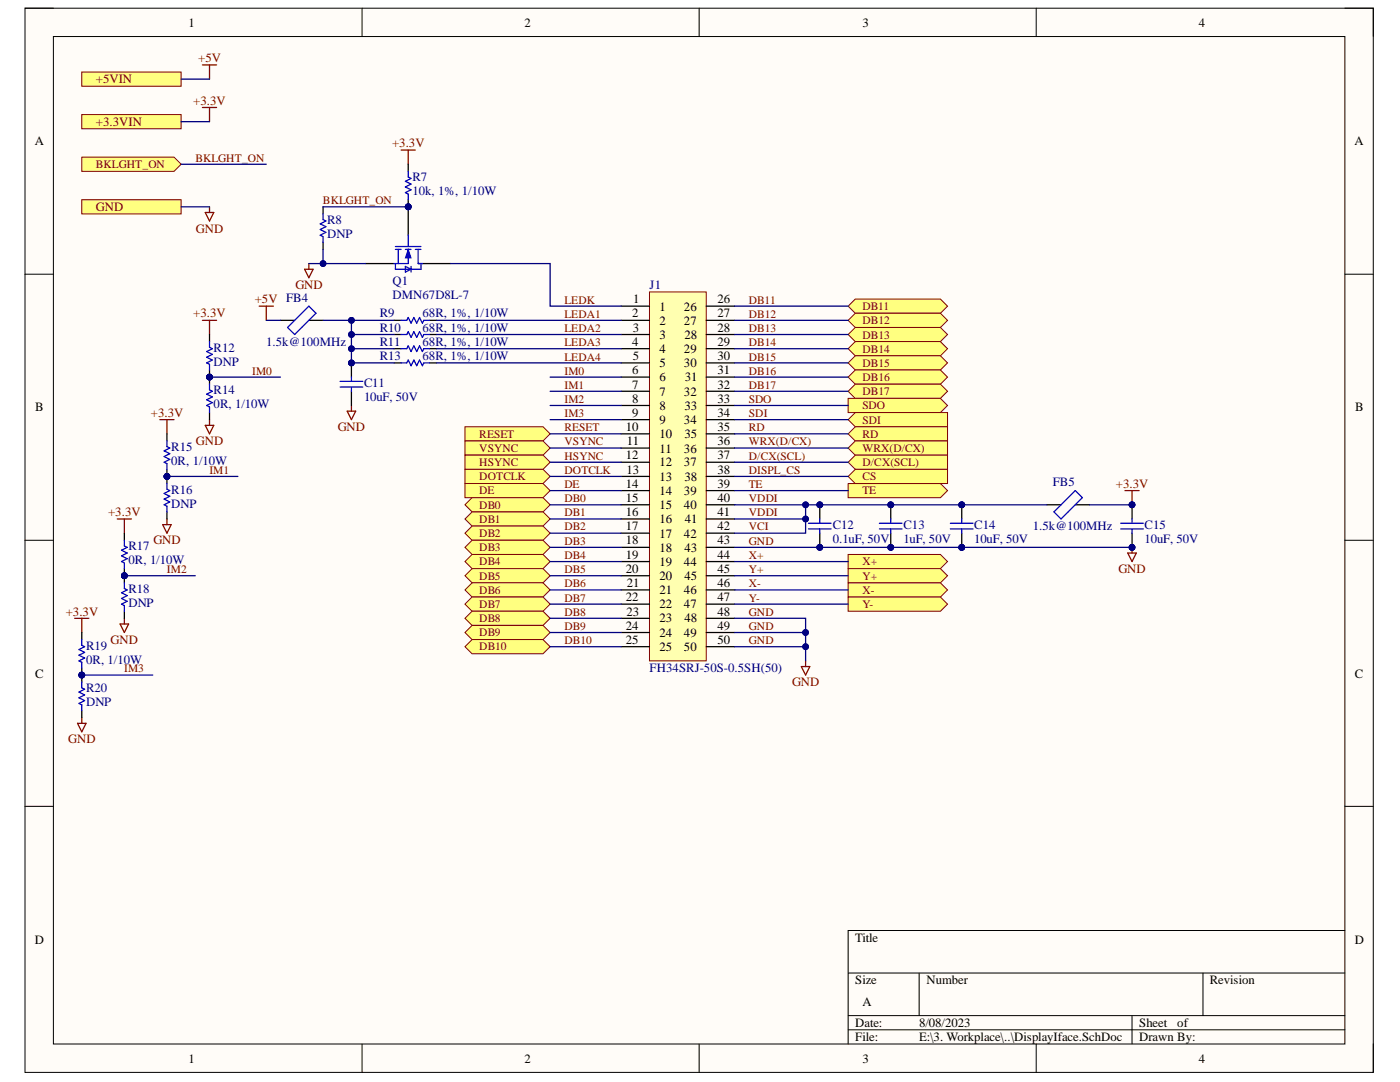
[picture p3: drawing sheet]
<svg xmlns="http://www.w3.org/2000/svg" width="279mm" height="216mm" viewBox="0 0 279 216" stroke-linecap="round" stroke-linejoin="round" font-family="sans-serif">
<defs><g id="words">
<g font-size="2.5">
<text x="37.6" y="5.3">1</text>
<text x="104.7" y="5.3">2</text>
<text x="172.1" y="5.3">3</text>
<text x="239.3" y="5.3">4</text>
<text x="6.9" y="29">A</text>
<text x="270.3" y="29">A</text>
<text x="126.2" y="63.3">2</text>
<text x="126.4" y="60.5">1</text>
<text x="131.6" y="62">1</text>
<text x="131.6" y="64.8">2</text>
<text x="136.5" y="62">26</text>
<text x="136.5" y="64.8">27</text>
<text x="143.2" y="60.5">26</text>
<text x="143.2" y="63.3">27</text>
<text x="126.2" y="69">4</text>
<text x="126.3" y="66.2">3</text>
<text x="126.3" y="71.9">5</text>
<text x="131.6" y="67.6">3</text>
<text x="131.6" y="70.4">4</text>
<text x="136.5" y="70.4">29</text>
<text x="136.6" y="67.6">28</text>
<text x="143.2" y="66.2">28</text>
<text x="143.2" y="69">29</text>
<text x="143.2" y="71.9">30</text>
<text x="126.2" y="74.7">6</text>
<text x="126.2" y="77.5">7</text>
<text x="131.6" y="73.3">5</text>
<text x="131.6" y="76.1">6</text>
<text x="136.5" y="73.3">30</text>
<text x="136.7" y="76.1">31</text>
<text x="143.2" y="74.7">31</text>
<text x="143.2" y="77.5">32</text>
<text x="7" y="82.1">B</text>
<text x="126.2" y="80.3">8</text>
<text x="126.2" y="83.2">9</text>
<text x="131.6" y="79">7</text>
<text x="131.6" y="81.8">8</text>
<text x="136.5" y="79">32</text>
<text x="136.6" y="81.8">33</text>
<text x="143.2" y="80.3">33</text>
<text x="143.2" y="83.2">34</text>
<text x="270.5" y="82.1">B</text>
<text x="124.9" y="86">10</text>
<text x="125.1" y="88.9">11</text>
<text x="131.6" y="84.6">9</text>
<text x="131.6" y="87.4">10</text>
<text x="136.5" y="84.6">34</text>
<text x="136.6" y="87.4">35</text>
<text x="143.2" y="86">35</text>
<text x="143.2" y="88.9">36</text>
<text x="124.9" y="91.6">12</text>
<text x="125" y="94.5">13</text>
<text x="131.6" y="90.3">11</text>
<text x="131.6" y="93.1">12</text>
<text x="131.6" y="96">13</text>
<text x="136.5" y="90.3">36</text>
<text x="136.5" y="93.1">37</text>
<text x="136.6" y="96">38</text>
<text x="143.2" y="91.6">37</text>
<text x="143.2" y="94.5">38</text>
<text x="124.9" y="97.3">14</text>
<text x="124.9" y="100.2">15</text>
<text x="131.6" y="98.7">14</text>
<text x="131.6" y="101.6">15</text>
<text x="136.5" y="98.7">39</text>
<text x="136.5" y="101.6">40</text>
<text x="143.2" y="97.3">39</text>
<text x="143.2" y="100.2">40</text>
<text x="124.9" y="103">16</text>
<text x="124.9" y="105.8">17</text>
<text x="131.6" y="104.4">16</text>
<text x="131.6" y="107.3">17</text>
<text x="136.5" y="107.3">42</text>
<text x="136.7" y="104.4">41</text>
<text x="143.2" y="103">41</text>
<text x="143.2" y="105.8">42</text>
<text x="124.9" y="108.6">18</text>
<text x="124.9" y="111.5">19</text>
<text x="131.6" y="110.1">18</text>
<text x="131.6" y="112.9">19</text>
<text x="136.5" y="112.9">44</text>
<text x="136.6" y="110.1">43</text>
<text x="143.2" y="108.6">43</text>
<text x="143.2" y="111.5">44</text>
<text x="124.9" y="114.3">20</text>
<text x="124.9" y="120">22</text>
<text x="125.1" y="117.2">21</text>
<text x="131.6" y="115.7">20</text>
<text x="131.6" y="118.5">21</text>
<text x="136.5" y="118.5">46</text>
<text x="136.6" y="115.7">45</text>
<text x="143.2" y="114.3">45</text>
<text x="143.2" y="117.2">46</text>
<text x="143.2" y="120">47</text>
<text x="124.9" y="125.6">24</text>
<text x="125" y="122.8">23</text>
<text x="131.6" y="121.4">22</text>
<text x="131.6" y="124.2">23</text>
<text x="136.5" y="121.4">47</text>
<text x="136.6" y="124.2">48</text>
<text x="143.2" y="122.8">48</text>
<text x="143.2" y="125.6">49</text>
<text x="124.9" y="128.5">25</text>
<text x="131.6" y="127.1">24</text>
<text x="131.6" y="129.9">25</text>
<text x="136.5" y="127.1">49</text>
<text x="136.5" y="129.9">50</text>
<text x="143.2" y="128.5">50</text>
<text x="7" y="135.2">C</text>
<text x="270.4" y="135.2">C</text>
<text x="6.9" y="188.3">D</text>
<text x="170.7" y="187.9">Title</text>
<text x="270.4" y="188.3">D</text>
<text x="170.7" y="196.4">Size</text>
<text x="184.9" y="196.4">Number</text>
<text x="241.5" y="196.4">Revision</text>
<text x="172.1" y="200.7">A</text>
<text x="170.7" y="204.9">Date:</text>
<text x="170.7" y="207.7">File:</text>
<text x="183.4" y="204.9">8/08/2023</text>
<text x="183.4" y="207.7">E:\3. Workplace\..\DisplayIface.SchDoc</text>
<text x="227.3" y="204.9">Sheet</text>
<text x="227.3" y="207.7">Drawn By:</text>
<text x="235" y="204.9">of</text>
<text x="37.6" y="212">1</text>
<text x="104.7" y="212">2</text>
<text x="172.1" y="212">3</text>
<text x="239.3" y="212">4</text>
</g>
<g font-size="2.5" fill="#800000">
<text x="19.1" y="16.7">+5VIN</text>
<text x="39.6" y="12.4">+5V</text>
<text x="38.6" y="20.9">+3.3V</text>
<text x="19.1" y="25.1">+3.3VIN</text>
<text x="78.2" y="29.4">+3.3V</text>
<text x="19.1" y="42.1">GND</text>
<text x="39.1" y="46.4">GND</text>
<text x="58.9" y="57.7">GND</text>
<text x="38.6" y="63.3">+3.3V</text>
<text x="50.8" y="60.5">+5V FB4</text>
<text x="30.1" y="83.2">+3.3V</text>
<text x="39.1" y="88.9">GND</text>
<text x="67.4" y="86">GND</text>
<text x="222.7" y="97.3">+3.3V</text>
<text x="21.6" y="103">+3.3V</text>
<text x="30.6" y="108.6">GND</text>
<text x="223.2" y="114.3">GND</text>
<text x="13.1" y="122.8">+3.3V</text>
<text x="22.1" y="128.5">GND</text>
<text x="158.1" y="137">GND</text>
<text x="13.6" y="148.3">GND</text>
</g>
<g font-size="2.5" fill="#000080">
<text x="82.3" y="36.2">R7</text>
<text x="82.3" y="39">10k, 1%, 1/10W</text>
<text x="65.3" y="44.6">R8</text>
<text x="65.3" y="47.5">DNP</text>
<text x="78.3" y="56.8">Q1</text>
<text x="78.3" y="59.7">DMN67D8L-7</text>
<text x="129.7" y="57.7">J1</text>
<text x="75.8" y="63.3">R9</text>
<text x="84.3" y="63.3">68R, 1%, 1/10W</text>
<text x="42.6" y="70.2">R12</text>
<text x="53.1" y="69">1.5k@100MHz</text>
<text x="75.8" y="66.2">R10</text>
<text x="75.8" y="69">R11</text>
<text x="75.8" y="71.9">R13</text>
<text x="84.3" y="66.2">68R, 1%, 1/10W</text>
<text x="84.3" y="69">68R, 1%, 1/10W</text>
<text x="84.3" y="71.9">68R, 1%, 1/10W</text>
<text x="42.6" y="73">DNP</text>
<text x="72.7" y="77.3">C11</text>
<text x="42.6" y="78.6">R14</text>
<text x="42.6" y="81.5">0R, 1/10W</text>
<text x="72.7" y="80.1">10uF, 50V</text>
<text x="34.2" y="90">R15</text>
<text x="34.2" y="92.8">0R, 1/10W</text>
<text x="34.2" y="98.5">R16</text>
<text x="34.2" y="101.3">DNP</text>
<text x="210.1" y="97.1">FB5</text>
<text x="166.2" y="105.5">C12</text>
<text x="180.3" y="105.5">C13</text>
<text x="194.4" y="105.5">C14</text>
<text x="206.1" y="105.8">1.5k@100MHz</text>
<text x="228.4" y="105.5">C15</text>
<text x="25.6" y="109.8">R17</text>
<text x="25.6" y="112.6">0R, 1/10W</text>
<text x="166.2" y="108.4">0.1uF, 50V</text>
<text x="180.3" y="108.4">1uF, 50V</text>
<text x="194.4" y="108.4">10uF, 50V</text>
<text x="228.4" y="108.4">10uF, 50V</text>
<text x="25.6" y="118.3">R18</text>
<text x="25.6" y="121.2">DNP</text>
<text x="17.2" y="129.6">R19</text>
<text x="17.2" y="132.5">0R, 1/10W</text>
<text x="129.7" y="134.2">FH34SRJ-50S-0.5SH(50)</text>
<text x="17.2" y="138.1">R20</text>
<text x="17.2" y="140.9">DNP</text>
</g>
<g font-size="2.3" fill="#800000">
<text x="19.1" y="33.6">BKLGHT_ON</text>
<text x="39" y="32.3">BKLGHT_ON</text>
<text x="64.4" y="40.7">BKLGHT_ON</text>
<text x="112.7" y="60.6">LEDK</text>
<text x="112.7" y="63.4">LEDA1</text>
<text x="149.4" y="60.6">DB11</text>
<text x="149.4" y="63.4">DB12</text>
<text x="172.1" y="61.9">DB11</text>
<text x="172.1" y="64.7">DB12</text>
<text x="112.7" y="66.3">LEDA2</text>
<text x="112.7" y="69.1">LEDA3</text>
<text x="112.7" y="71.9">LEDA4</text>
<text x="149.4" y="66.3">DB13</text>
<text x="149.4" y="69.1">DB14</text>
<text x="149.4" y="71.9">DB15</text>
<text x="172.1" y="67.6">DB13</text>
<text x="172.1" y="70.3">DB14</text>
<text x="50.3" y="74.7">IM0</text>
<text x="112.7" y="74.7">IM0</text>
<text x="112.7" y="77.6">IM1</text>
<text x="149.4" y="74.7">DB16</text>
<text x="149.4" y="77.6">DB17</text>
<text x="172.1" y="73.2">DB15</text>
<text x="172.1" y="76">DB16</text>
<text x="112.7" y="80.4">IM2</text>
<text x="112.7" y="83.3">IM3</text>
<text x="149.4" y="80.4">SDO</text>
<text x="149.4" y="83.3">SDI</text>
<text x="172.1" y="78.9">DB17</text>
<text x="172.1" y="81.7">SDO</text>
<text x="95.7" y="87.3">RESET</text>
<text x="112.7" y="86.1">RESET</text>
<text x="112.7" y="88.9">VSYNC</text>
<text x="149.4" y="86.1">RD</text>
<text x="149.4" y="88.9">WRX(D/CX)</text>
<text x="172.1" y="84.5">SDI</text>
<text x="172.1" y="87.3">RD</text>
<text x="41.8" y="94.5">IM1</text>
<text x="95.7" y="90.2">VSYNC</text>
<text x="95.7" y="93">HSYNC</text>
<text x="95.7" y="95.9">DOTCLK</text>
<text x="112.7" y="91.7">HSYNC</text>
<text x="112.7" y="94.5">DOTCLK</text>
<text x="149.4" y="91.7">D/CX(SCL)</text>
<text x="149.4" y="94.5">DISPL_CS</text>
<text x="172.1" y="90.2">WRX(D/CX)</text>
<text x="172.1" y="93">D/CX(SCL)</text>
<text x="172.1" y="95.9">CS</text>
<text x="95.7" y="98.7">DE</text>
<text x="95.7" y="101.5">DB0</text>
<text x="112.7" y="97.4">DE</text>
<text x="112.7" y="100.2">DB0</text>
<text x="149.4" y="97.4">TE</text>
<text x="149.4" y="100.2">VDDI</text>
<text x="172.1" y="98.7">TE</text>
<text x="95.7" y="104.3">DB1</text>
<text x="95.7" y="107.1">DB2</text>
<text x="112.7" y="103.1">DB1</text>
<text x="112.7" y="105.8">DB2</text>
<text x="149.4" y="103.1">VDDI</text>
<text x="149.4" y="105.8">VCI</text>
<text x="95.7" y="110">DB3</text>
<text x="95.7" y="112.8">DB4</text>
<text x="112.7" y="108.7">DB3</text>
<text x="112.7" y="111.5">DB4</text>
<text x="149.4" y="108.7">GND</text>
<text x="149.4" y="111.5">X+</text>
<text x="172.1" y="112.8">X+</text>
<text x="33.3" y="114.4">IM2</text>
<text x="95.7" y="115.7">DB5</text>
<text x="95.7" y="118.4">DB6</text>
<text x="112.7" y="114.4">DB5</text>
<text x="112.7" y="117.2">DB6</text>
<text x="149.4" y="117.2">X-</text>
<text x="149.4" y="114.4">Y+</text>
<text x="172.1" y="115.7">Y+</text>
<text x="172.1" y="118.4">X-</text>
<text x="95.7" y="121.3">DB7</text>
<text x="95.7" y="124.1">DB8</text>
<text x="112.7" y="120.1">DB7</text>
<text x="112.7" y="122.8">DB8</text>
<text x="112.7" y="125.7">DB9</text>
<text x="149.4" y="120.1">Y-</text>
<text x="149.4" y="122.8">GND</text>
<text x="149.4" y="125.7">GND</text>
<text x="172.1" y="121.3">Y-</text>
<text x="95.7" y="127">DB9</text>
<text x="95.7" y="129.8">DB10</text>
<text x="112.7" y="128.5">DB10</text>
<text x="149.4" y="128.5">GND</text>
<text x="24.8" y="134.2">IM3</text>
</g>
</g></defs>
<path d="M5 1.6h269.1v212.4h-269.1z" fill-rule="evenodd" fill="#fffcf8"/>
<path d="M5 1.6h269.1v212.4h-269.1z" fill="none" stroke="#000" stroke-width=".2"/>
<path d="M10.7 7.3h257.7v201h-257.7z" fill-rule="evenodd" fill="#fffcf8"/>
<g fill="none" stroke="#000" stroke-width=".2">
<path d="M5 1.6h5.7M10.7 7.3h257.7v201h-257.7zM72.3 1.6v5.7M139.5 1.6v5.7M206.8 1.6v5.7M268.4 1.6h5.7v5.7M5 54.7h5.7M268.4 54.7h5.7M5 107.8h5.7M268.4 107.8h5.7M5 160.9h5.7M268.4 160.9h5.7"/>
<path d="M169.3 194.2h99.1M183.4 194.2v8.5M240.1 194.2v8.5M268.4 185.7h-99.1v22.6M72.3 208.3v5.7M139.5 208.3v5.7M169.3 202.7h99.1M169.3 205.5h99.1M206.8 208.3v5.7M225.9 202.7v5.6M274.1 208.3v5.7"/>
</g>
<path d="M78.6 63.9h1.5M78.6 66.7h1.5M78.6 69.6h1.5M78.6 72.4h1.5M85.7 63.9h1.4M85.7 66.7h1.4M85.7 69.6h1.4M85.7 72.4h1.4" fill="none" stroke="#000" stroke-width=".25"/>
<path d="M80.1 63.9h1.1l.3-.6 .5 1.2 .6-1.2 .6 1.2 .5-1.2 .6 1.2 .3-.6h1.1M80.1 66.7h1.1l.3-.5 .5 1.1 .6-1.1 .6 1.1 .5-1.1 .6 1.1 .3-.6h1.1M80.1 69.6h1.1l.3-.6 .5 1.1 .6-1.1 .6 1.1 .5-1.1 .6 1.1 .3-.5h1.1M80.1 72.4h1.1l.3-.6 .5 1.2 .6-1.2 .6 1.2 .5-1.2 .6 1.2 .3-.6h1.1" fill="none" stroke="#00f" stroke-width=".25"/>
<g fill="none" stroke="#800000" stroke-width=".25">
<path d="M40.4 63.9h2.8M41.8 63.9v2.8M51.7 61.1h2.9M53.1 61.1v2.8M31.9 83.7h2.8M33.3 83.7v2.9M41 84.9h1.7l-.9 1.7zM41.8 83.7v1.2M23.4 103.6h2.8M24.8 103.6v2.8M32.5 104.7h1.7l-.9 1.7zM33.3 103.6v1.1"/>
<path d="M14.9 123.4h2.8M16.3 123.4v2.8M24 124.5h1.7l-.9 1.7zM24.8 123.4v1.1M15.5 144.3h1.7l-.9 1.7zM16.3 143.2v1.1"/>
</g>
<path d="M129.6 58.3h11.3v73.6h-11.3z" fill-rule="evenodd" fill="#ffffb0"/>
<path d="M129.6 58.3h11.3v73.6h-11.3z" fill="none" stroke="#800000" stroke-width=".2"/>
<g fill="none" stroke="#000" stroke-width=".25">
<path d="M124 61.1h5.6M124 63.9h5.6M124 66.7h5.6M124 69.6h5.6M124 72.4h5.6M124 75.2h5.6M124 78.1h5.6M140.9 61.1h5.7M140.9 63.9h5.7M140.9 66.7h5.7M140.9 69.6h5.7M140.9 72.4h5.7"/>
<path d="M140.9 75.2h5.7M140.9 78.1h5.7M124 80.9h5.6M124 83.7h5.6M124 86.6h5.6M124 89.4h5.6M124 92.2h5.6M124 95.1h5.6M124 97.9h5.6M140.9 80.9h5.7M140.9 83.7h5.7M140.9 86.6h5.7"/>
<path d="M140.9 89.4h5.7M140.9 92.2h5.7M140.9 95.1h5.7M140.9 97.9h5.7M124 100.7h5.6M124 103.6h5.6M124 106.4h5.6M124 109.2h5.6M124 112.1h5.6M124 114.9h5.6M124 117.7h5.6M140.9 100.7h5.7"/>
<path d="M140.9 103.6h5.7M140.9 106.4h5.7M140.9 109.2h5.7M140.9 112.1h5.7M140.9 114.9h5.7M140.9 117.7h5.7M124 120.5h5.6M124 123.4h5.6M124 126.2h5.6M124 129h5.6M140.9 120.5h5.7M140.9 123.4h5.7"/>
<path d="M140.9 126.2h5.7M140.9 129h5.7"/>
</g>
<path d="M225.1 110.4h1.7l-.9 1.7zM225.9 109.2v1.2M159.9 133h1.7l-.8 1.7zM160.8 131.9v1.1" fill="none" stroke="#800000" stroke-width=".25"/>
<circle cx="225.9" cy="109.2" r=".57" fill="#000080"/>
<circle cx="225.9" cy="109.2" r=".57" fill="none" stroke="#000080" stroke-width=".2"/>
<path d="M60.8 53.7h1.7l-.9 1.7zM61.6 52.6v1.1M224.5 97.9h2.8M225.9 97.9v2.8" fill="none" stroke="#800000" stroke-width=".25"/>
<circle cx="225.9" cy="100.7" r=".57" fill="#000080"/>
<circle cx="225.9" cy="100.7" r=".57" fill="none" stroke="#000080" stroke-width=".2"/>
<path d="M92.8 85.2h15.6l1.4 1.4-1.4 1.4h-15.6z" fill-rule="evenodd" fill="#ffff80"/>
<path d="M92.8 85.2h15.6l1.4 1.4-1.4 1.4h-15.6z" fill="none" stroke="#800000" stroke-width=".2"/>
<path d="M92.8 88h15.6l1.4 1.4-1.4 1.4h-15.6z" fill-rule="evenodd" fill="#ffff80"/>
<path d="M92.8 88h15.6l1.4 1.4-1.4 1.4h-15.6z" fill="none" stroke="#800000" stroke-width=".2"/>
<path d="M92.8 90.8h15.6l1.4 1.4-1.4 1.4h-15.6z" fill-rule="evenodd" fill="#ffff80"/>
<path d="M92.8 90.8h15.6l1.4 1.4-1.4 1.4h-15.6z" fill="none" stroke="#800000" stroke-width=".2"/>
<path d="M92.8 93.6h15.6l1.4 1.5-1.4 1.4h-15.6z" fill-rule="evenodd" fill="#ffff80"/>
<path d="M92.8 93.6h15.6l1.4 1.5-1.4 1.4h-15.6z" fill="none" stroke="#800000" stroke-width=".2"/>
<path d="M92.8 96.5h15.6l1.4 1.4-1.4 1.4h-15.6z" fill-rule="evenodd" fill="#ffff80"/>
<path d="M92.8 96.5h15.6l1.4 1.4-1.4 1.4h-15.6z" fill="none" stroke="#800000" stroke-width=".2"/>
<path d="M92.8 100.7l1.4-1.4h14.2l1.4 1.4-1.4 1.4h-14.2z" fill-rule="evenodd" fill="#ffff80"/>
<path d="M92.8 100.7l1.4-1.4h14.2l1.4 1.4-1.4 1.4h-14.2z" fill="none" stroke="#800000" stroke-width=".2"/>
<path d="M92.8 103.6l1.4-1.5h14.2l1.4 1.5-1.4 1.4h-14.2z" fill-rule="evenodd" fill="#ffff80"/>
<path d="M92.8 103.6l1.4-1.5h14.2l1.4 1.5-1.4 1.4h-14.2z" fill="none" stroke="#800000" stroke-width=".2"/>
<path d="M92.8 106.4l1.4-1.4h14.2l1.4 1.4-1.4 1.4h-14.2z" fill-rule="evenodd" fill="#ffff80"/>
<path d="M92.8 106.4l1.4-1.4h14.2l1.4 1.4-1.4 1.4h-14.2z" fill="none" stroke="#800000" stroke-width=".2"/>
<path d="M92.8 109.2l1.4-1.4h14.2l1.4 1.4-1.4 1.4h-14.2z" fill-rule="evenodd" fill="#ffff80"/>
<path d="M92.8 109.2l1.4-1.4h14.2l1.4 1.4-1.4 1.4h-14.2z" fill="none" stroke="#800000" stroke-width=".2"/>
<path d="M92.8 112.1l1.4-1.5h14.2l1.4 1.5-1.4 1.4h-14.2z" fill-rule="evenodd" fill="#ffff80"/>
<path d="M92.8 112.1l1.4-1.5h14.2l1.4 1.5-1.4 1.4h-14.2z" fill="none" stroke="#800000" stroke-width=".2"/>
<path d="M92.8 114.9l1.4-1.4h14.2l1.4 1.4-1.4 1.4h-14.2z" fill-rule="evenodd" fill="#ffff80"/>
<path d="M92.8 114.9l1.4-1.4h14.2l1.4 1.4-1.4 1.4h-14.2z" fill="none" stroke="#800000" stroke-width=".2"/>
<path d="M92.8 117.7l1.4-1.4h14.2l1.4 1.4-1.4 1.4h-14.2z" fill-rule="evenodd" fill="#ffff80"/>
<path d="M92.8 117.7l1.4-1.4h14.2l1.4 1.4-1.4 1.4h-14.2z" fill="none" stroke="#800000" stroke-width=".2"/>
<path d="M92.8 120.5l1.4-1.4h14.2l1.4 1.4-1.4 1.5h-14.2z" fill-rule="evenodd" fill="#ffff80"/>
<path d="M92.8 120.5l1.4-1.4h14.2l1.4 1.4-1.4 1.5h-14.2z" fill="none" stroke="#800000" stroke-width=".2"/>
<path d="M92.8 123.4l1.4-1.4h14.2l1.4 1.4-1.4 1.4h-14.2z" fill-rule="evenodd" fill="#ffff80"/>
<path d="M92.8 123.4l1.4-1.4h14.2l1.4 1.4-1.4 1.4h-14.2z" fill="none" stroke="#800000" stroke-width=".2"/>
<path d="M92.8 126.2l1.4-1.4h14.2l1.4 1.4-1.4 1.4h-14.2z" fill-rule="evenodd" fill="#ffff80"/>
<path d="M92.8 126.2l1.4-1.4h14.2l1.4 1.4-1.4 1.4h-14.2z" fill="none" stroke="#800000" stroke-width=".2"/>
<path d="M92.8 129l1.4-1.4h14.2l1.4 1.4-1.4 1.5h-14.2z" fill-rule="evenodd" fill="#ffff80"/>
<path d="M92.8 129l1.4-1.4h14.2l1.4 1.4-1.4 1.5h-14.2z" fill="none" stroke="#800000" stroke-width=".2"/>
<path d="M169.3 61.1l1.4-1.4h17l1.4 1.4-1.4 1.4h-17z" fill-rule="evenodd" fill="#ffff80"/>
<path d="M169.3 61.1l1.4-1.4h17l1.4 1.4-1.4 1.4h-17z" fill="none" stroke="#800000" stroke-width=".2"/>
<path d="M169.3 63.9l1.4-1.4h17l1.4 1.4-1.4 1.4h-17z" fill-rule="evenodd" fill="#ffff80"/>
<path d="M169.3 63.9l1.4-1.4h17l1.4 1.4-1.4 1.4h-17z" fill="none" stroke="#800000" stroke-width=".2"/>
<path d="M169.3 66.7l1.4-1.4h17l1.4 1.4-1.4 1.5h-17z" fill-rule="evenodd" fill="#ffff80"/>
<path d="M169.3 66.7l1.4-1.4h17l1.4 1.4-1.4 1.5h-17z" fill="none" stroke="#800000" stroke-width=".2"/>
<path d="M169.3 69.6l1.4-1.4h17l1.4 1.4-1.4 1.4h-17z" fill-rule="evenodd" fill="#ffff80"/>
<path d="M169.3 69.6l1.4-1.4h17l1.4 1.4-1.4 1.4h-17z" fill="none" stroke="#800000" stroke-width=".2"/>
<path d="M169.3 72.4l1.4-1.4h17l1.4 1.4-1.4 1.4h-17z" fill-rule="evenodd" fill="#ffff80"/>
<path d="M169.3 72.4l1.4-1.4h17l1.4 1.4-1.4 1.4h-17z" fill="none" stroke="#800000" stroke-width=".2"/>
<path d="M169.3 75.2l1.4-1.4h17l1.4 1.4-1.4 1.5h-17z" fill-rule="evenodd" fill="#ffff80"/>
<path d="M169.3 75.2l1.4-1.4h17l1.4 1.4-1.4 1.5h-17z" fill="none" stroke="#800000" stroke-width=".2"/>
<path d="M169.3 78.1l1.4-1.4h17l1.4 1.4-1.4 1.4h-17z" fill-rule="evenodd" fill="#ffff80"/>
<path d="M169.3 78.1l1.4-1.4h17l1.4 1.4-1.4 1.4h-17z" fill="none" stroke="#800000" stroke-width=".2"/>
<path d="M169.3 79.5h18.4l1.4 1.4-1.4 1.4h-18.4z" fill-rule="evenodd" fill="#ffff80"/>
<path d="M169.3 79.5h18.4l1.4 1.4-1.4 1.4h-18.4z" fill="none" stroke="#800000" stroke-width=".2"/>
<path d="M169.3 83.7l1.4-1.4h18.4v2.9h-18.4z" fill-rule="evenodd" fill="#ffff80"/>
<path d="M169.3 83.7l1.4-1.4h18.4v2.9h-18.4z" fill="none" stroke="#800000" stroke-width=".2"/>
<path d="M169.3 86.6l1.4-1.4h18.4v2.8h-18.4z" fill-rule="evenodd" fill="#ffff80"/>
<path d="M169.3 86.6l1.4-1.4h18.4v2.8h-18.4z" fill="none" stroke="#800000" stroke-width=".2"/>
<path d="M169.3 89.4l1.4-1.4h18.4v2.8h-18.4z" fill-rule="evenodd" fill="#ffff80"/>
<path d="M169.3 89.4l1.4-1.4h18.4v2.8h-18.4z" fill="none" stroke="#800000" stroke-width=".2"/>
<path d="M169.3 92.2l1.4-1.4h18.4v2.9h-18.4z" fill-rule="evenodd" fill="#ffff80"/>
<path d="M169.3 92.2l1.4-1.4h18.4v2.9h-18.4z" fill="none" stroke="#800000" stroke-width=".2"/>
<path d="M169.3 95.1l1.4-1.4h18.4v2.8h-18.4z" fill-rule="evenodd" fill="#ffff80"/>
<path d="M169.3 95.1l1.4-1.4h18.4v2.8h-18.4z" fill="none" stroke="#800000" stroke-width=".2"/>
<path d="M169.3 96.5h18.4l1.4 1.4-1.4 1.4h-18.4z" fill-rule="evenodd" fill="#ffff80"/>
<path d="M169.3 96.5h18.4l1.4 1.4-1.4 1.4h-18.4z" fill="none" stroke="#800000" stroke-width=".2"/>
<path d="M169.3 110.6h18.4l1.4 1.5-1.4 1.4h-18.4z" fill-rule="evenodd" fill="#ffff80"/>
<path d="M169.3 110.6h18.4l1.4 1.5-1.4 1.4h-18.4z" fill="none" stroke="#800000" stroke-width=".2"/>
<path d="M169.3 113.5h18.4l1.4 1.4-1.4 1.4h-18.4z" fill-rule="evenodd" fill="#ffff80"/>
<path d="M169.3 113.5h18.4l1.4 1.4-1.4 1.4h-18.4z" fill="none" stroke="#800000" stroke-width=".2"/>
<path d="M169.3 116.3h18.4l1.4 1.4-1.4 1.4h-18.4z" fill-rule="evenodd" fill="#ffff80"/>
<path d="M169.3 116.3h18.4l1.4 1.4-1.4 1.4h-18.4z" fill="none" stroke="#800000" stroke-width=".2"/>
<path d="M169.3 119.1h18.4l1.4 1.5-1.4 1.4h-18.4z" fill-rule="evenodd" fill="#ffff80"/>
<path d="M169.3 119.1h18.4l1.4 1.5-1.4 1.4h-18.4z" fill="none" stroke="#800000" stroke-width=".2"/>
<path d="M80.1 29.9h2.8M81.5 29.9v2.9" fill="none" stroke="#800000" stroke-width=".25"/>
<circle cx="163.6" cy="109.2" r=".57" fill="#000080"/>
<circle cx="163.6" cy="109.2" r=".57" fill="none" stroke="#000080" stroke-width=".2"/>
<circle cx="163.6" cy="100.7" r=".57" fill="#000080"/>
<circle cx="163.6" cy="100.7" r=".57" fill="none" stroke="#000080" stroke-width=".2"/>
<path d="M163.6 106.4v2.8" fill="none" stroke="#000" stroke-width=".25"/>
<circle cx="163.6" cy="109.2" r=".57" fill="#000080"/>
<circle cx="163.6" cy="109.2" r=".57" fill="none" stroke="#000080" stroke-width=".2"/>
<path d="M163.6 100.7v2.9" fill="none" stroke="#000" stroke-width=".25"/>
<circle cx="163.6" cy="100.7" r=".57" fill="#000080"/>
<circle cx="163.6" cy="100.7" r=".57" fill="none" stroke="#000080" stroke-width=".2"/>
<path d="M161.3 104.4h4.6M161.3 105.5h4.6M163.6 103.6v.8M163.6 105.5v.9" fill="none" stroke="#00f" stroke-width=".25"/>
<path d="M69.3 82h1.7l-.9 1.7zM70.1 80.9v1.1" fill="none" stroke="#800000" stroke-width=".25"/>
<circle cx="70.1" cy="72.4" r=".57" fill="#000080"/>
<circle cx="70.1" cy="72.4" r=".57" fill="none" stroke="#000080" stroke-width=".2"/>
<path d="M70.1 72.4v2.8M70.1 78.1v2.8" fill="none" stroke="#000" stroke-width=".25"/>
<circle cx="70.1" cy="72.4" r=".57" fill="#000080"/>
<circle cx="70.1" cy="72.4" r=".57" fill="none" stroke="#000080" stroke-width=".2"/>
<path d="M67.9 76.1h4.5M67.9 77.2h4.5M70.1 75.2v.9M70.1 77.2v.9" fill="none" stroke="#00f" stroke-width=".25"/>
<circle cx="191.9" cy="109.2" r=".57" fill="#000080"/>
<circle cx="191.9" cy="109.2" r=".57" fill="none" stroke="#000080" stroke-width=".2"/>
<circle cx="191.9" cy="100.7" r=".57" fill="#000080"/>
<circle cx="191.9" cy="100.7" r=".57" fill="none" stroke="#000080" stroke-width=".2"/>
<path d="M191.9 106.4v2.8" fill="none" stroke="#000" stroke-width=".25"/>
<circle cx="191.9" cy="109.2" r=".57" fill="#000080"/>
<circle cx="191.9" cy="109.2" r=".57" fill="none" stroke="#000080" stroke-width=".2"/>
<path d="M191.9 100.7v2.9" fill="none" stroke="#000" stroke-width=".25"/>
<circle cx="191.9" cy="100.7" r=".57" fill="#000080"/>
<circle cx="191.9" cy="100.7" r=".57" fill="none" stroke="#000080" stroke-width=".2"/>
<path d="M189.7 104.4h4.5M189.7 105.5h4.5M191.9 103.6v.8M191.9 105.5v.9" fill="none" stroke="#00f" stroke-width=".25"/>
<circle cx="81.5" cy="41.3" r=".57" fill="#000080"/>
<circle cx="81.5" cy="41.3" r=".57" fill="none" stroke="#000080" stroke-width=".2"/>
<path d="M81.5 41.3v5.6M84.3 52.6h5.7" fill="none" stroke="#000" stroke-width=".25"/>
<circle cx="81.5" cy="41.3" r=".57" fill="#000080"/>
<circle cx="81.5" cy="41.3" r=".57" fill="none" stroke="#000080" stroke-width=".2"/>
<path d="M73 52.6h5.6" fill="none" stroke="#000" stroke-width=".25"/>
<path d="M78.9 49.2h5.1M78.9 49.8h1.2M79.5 49.8v2.8M80.9 49.8h1.1M81.5 46.9v2.3M81.5 49.8v2.8h-2.9M82.9 49.8h1.1M83.4 49.8v2.8" fill="none" stroke="#00f" stroke-width=".25"/>
<path d="M81.5 49.8l.5 1.7h-1.1z" fill="#00f"/>
<path d="M81.5 49.8l.5 1.7h-1.1z" fill="none" stroke="#00f" stroke-width=".2"/>
<path d="M64.5 42.7v1.1l.5 .3-1.1 .6 1.1 .5-1.1 .6 1.1 .6-1.1 .5 .6 .3v1.1M78.9 52.6v1.1h5.1v-1.1M80.9 53.2l1.1 .5-1.1 .6zM82 53.2v1.1M83.4 52.6h.9" fill="none" stroke="#00f" stroke-width=".25"/>
<path d="M64.5 41.3v1.4M64.5 48.3v1.5" fill="none" stroke="#000" stroke-width=".25"/>
<path d="M16.3 14.4h19.9v2.8h-19.9z" fill-rule="evenodd" fill="#ffff80"/>
<path d="M16.3 14.4h19.9v2.8h-19.9z" fill="none" stroke="#800000" stroke-width=".2"/>
<path d="M16.3 22.9h19.9v2.8h-19.9z" fill-rule="evenodd" fill="#ffff80"/>
<path d="M16.3 22.9h19.9v2.8h-19.9z" fill="none" stroke="#800000" stroke-width=".2"/>
<path d="M16.3 39.9h19.9v2.8h-19.9z" fill-rule="evenodd" fill="#ffff80"/>
<path d="M16.3 39.9h19.9v2.8h-19.9z" fill="none" stroke="#800000" stroke-width=".2"/>
<path d="M40.4 13h2.8M41.8 13v2.8M40.4 21.4h2.8M41.8 21.4v2.9M41 42.4h1.7l-.9 1.7zM41.8 41.3v1.1" fill="none" stroke="#800000" stroke-width=".25"/>
<path d="M56 63.9h2.8M61.6 63.9h2.9" fill="none" stroke="#000" stroke-width=".25"/>
<path d="M57.4 65.3l4.2-4.2 1.5 1.4-4.3 4.2z" fill="none" stroke="#00f" stroke-width=".25"/>
<circle cx="81.5" cy="41.3" r=".57" fill="#000080"/>
<circle cx="81.5" cy="41.3" r=".57" fill="none" stroke="#000080" stroke-width=".2"/>
<path d="M81.5 32.8v1.4M81.5 39.9v1.4" fill="none" stroke="#000" stroke-width=".25"/>
<circle cx="81.5" cy="41.3" r=".57" fill="#000080"/>
<circle cx="81.5" cy="41.3" r=".57" fill="none" stroke="#000080" stroke-width=".2"/>
<path d="M81.5 34.2v1.1l.5 .3-1.1 .6 1.1 .5-1.1 .6 1.1 .6-1.1 .5 .6 .3v1.2" fill="none" stroke="#00f" stroke-width=".25"/>
<circle cx="41.8" cy="75.2" r=".57" fill="#000080"/>
<circle cx="41.8" cy="75.2" r=".57" fill="none" stroke="#000080" stroke-width=".2"/>
<path d="M41.8 75.2v1.5" fill="none" stroke="#000" stroke-width=".25"/>
<circle cx="41.8" cy="75.2" r=".57" fill="#000080"/>
<circle cx="41.8" cy="75.2" r=".57" fill="none" stroke="#000080" stroke-width=".2"/>
<path d="M41.8 82.3v1.4" fill="none" stroke="#000" stroke-width=".25"/>
<path d="M41.8 76.7v1.1l.6 .3-1.2 .5 1.2 .6-1.2 .6 1.2 .5-1.2 .6 .6 .3v1.1" fill="none" stroke="#00f" stroke-width=".25"/>
<circle cx="33.3" cy="95.1" r=".57" fill="#000080"/>
<circle cx="33.3" cy="95.1" r=".57" fill="none" stroke="#000080" stroke-width=".2"/>
<path d="M33.3 86.6v1.4M33.3 93.6v1.5" fill="none" stroke="#000" stroke-width=".25"/>
<circle cx="33.3" cy="95.1" r=".57" fill="#000080"/>
<circle cx="33.3" cy="95.1" r=".57" fill="none" stroke="#000080" stroke-width=".2"/>
<path d="M33.3 88v1.1l.6 .3-1.1 .6 1.1 .5-1.1 .6 1.1 .6-1.1 .5 .5 .3v1.1" fill="none" stroke="#00f" stroke-width=".25"/>
<circle cx="24.8" cy="114.9" r=".57" fill="#000080"/>
<circle cx="24.8" cy="114.9" r=".57" fill="none" stroke="#000080" stroke-width=".2"/>
<path d="M24.8 106.4v1.4M24.8 113.5v1.4" fill="none" stroke="#000" stroke-width=".25"/>
<circle cx="24.8" cy="114.9" r=".57" fill="#000080"/>
<circle cx="24.8" cy="114.9" r=".57" fill="none" stroke="#000080" stroke-width=".2"/>
<path d="M24.8 107.8v1.1l.6 .3-1.1 .6 1.1 .6-1.1 .5 1.1 .6-1.1 .6 .5 .2v1.2" fill="none" stroke="#00f" stroke-width=".25"/>
<circle cx="16.3" cy="134.7" r=".57" fill="#000080"/>
<circle cx="16.3" cy="134.7" r=".57" fill="none" stroke="#000080" stroke-width=".2"/>
<path d="M16.3 126.2v1.4M16.3 133.3v1.4" fill="none" stroke="#000" stroke-width=".25"/>
<circle cx="16.3" cy="134.7" r=".57" fill="#000080"/>
<circle cx="16.3" cy="134.7" r=".57" fill="none" stroke="#000080" stroke-width=".2"/>
<path d="M16.3 127.6v1.2l.6 .2-1.1 .6 1.1 .6-1.1 .5 1.1 .6-1.1 .6 .5 .3v1.1" fill="none" stroke="#00f" stroke-width=".25"/>
<circle cx="41.8" cy="75.2" r=".57" fill="#000080"/>
<circle cx="41.8" cy="75.2" r=".57" fill="none" stroke="#000080" stroke-width=".2"/>
<path d="M41.8 66.7v1.5M41.8 73.8v1.4" fill="none" stroke="#000" stroke-width=".25"/>
<circle cx="41.8" cy="75.2" r=".57" fill="#000080"/>
<circle cx="41.8" cy="75.2" r=".57" fill="none" stroke="#000080" stroke-width=".2"/>
<path d="M41.8 68.2v1.1l.6 .3-1.2 .5 1.2 .6-1.2 .6 1.2 .5-1.2 .6 .6 .3v1.1" fill="none" stroke="#00f" stroke-width=".25"/>
<circle cx="33.3" cy="95.1" r=".57" fill="#000080"/>
<circle cx="33.3" cy="95.1" r=".57" fill="none" stroke="#000080" stroke-width=".2"/>
<path d="M33.3 95.1v1.4" fill="none" stroke="#000" stroke-width=".25"/>
<circle cx="33.3" cy="95.1" r=".57" fill="#000080"/>
<circle cx="33.3" cy="95.1" r=".57" fill="none" stroke="#000080" stroke-width=".2"/>
<path d="M33.3 102.1v1.5" fill="none" stroke="#000" stroke-width=".25"/>
<path d="M33.3 96.5v1.1l.6 .3-1.1 .6 1.1 .5-1.1 .6 1.1 .6-1.1 .5 .5 .3v1.1" fill="none" stroke="#00f" stroke-width=".25"/>
<circle cx="24.8" cy="114.9" r=".57" fill="#000080"/>
<circle cx="24.8" cy="114.9" r=".57" fill="none" stroke="#000080" stroke-width=".2"/>
<path d="M24.8 114.9v1.4" fill="none" stroke="#000" stroke-width=".25"/>
<circle cx="24.8" cy="114.9" r=".57" fill="#000080"/>
<circle cx="24.8" cy="114.9" r=".57" fill="none" stroke="#000080" stroke-width=".2"/>
<path d="M24.8 122v1.4" fill="none" stroke="#000" stroke-width=".25"/>
<path d="M24.8 116.3v1.1l.6 .3-1.1 .6 1.1 .5-1.1 .6 1.1 .6-1.1 .5 .5 .3v1.2" fill="none" stroke="#00f" stroke-width=".25"/>
<circle cx="16.3" cy="134.7" r=".57" fill="#000080"/>
<circle cx="16.3" cy="134.7" r=".57" fill="none" stroke="#000080" stroke-width=".2"/>
<path d="M16.3 134.7v1.4" fill="none" stroke="#000" stroke-width=".25"/>
<circle cx="16.3" cy="134.7" r=".57" fill="#000080"/>
<circle cx="16.3" cy="134.7" r=".57" fill="none" stroke="#000080" stroke-width=".2"/>
<path d="M208.9 100.7h2.9M214.6 100.7h2.8M16.3 141.8v1.4" fill="none" stroke="#000" stroke-width=".25"/>
<path d="M210.3 102.1l4.3-4.2 1.4 1.4-4.2 4.3zM16.3 136.1v1.1l.6 .3-1.1 .6 1.1 .6-1.1 .5 1.1 .6-1.1 .6 .5 .2v1.2" fill="none" stroke="#00f" stroke-width=".25"/>
<circle cx="225.9" cy="109.2" r=".57" fill="#000080"/>
<circle cx="225.9" cy="109.2" r=".57" fill="none" stroke="#000080" stroke-width=".2"/>
<circle cx="225.9" cy="100.7" r=".57" fill="#000080"/>
<circle cx="225.9" cy="100.7" r=".57" fill="none" stroke="#000080" stroke-width=".2"/>
<path d="M225.9 106.4v2.8" fill="none" stroke="#000" stroke-width=".25"/>
<circle cx="225.9" cy="109.2" r=".57" fill="#000080"/>
<circle cx="225.9" cy="109.2" r=".57" fill="none" stroke="#000080" stroke-width=".2"/>
<path d="M225.9 100.7v2.9" fill="none" stroke="#000" stroke-width=".25"/>
<circle cx="225.9" cy="100.7" r=".57" fill="#000080"/>
<circle cx="225.9" cy="100.7" r=".57" fill="none" stroke="#000080" stroke-width=".2"/>
<path d="M223.6 104.4h4.6M223.6 105.5h4.6M225.9 103.6v.8M225.9 105.5v.9" fill="none" stroke="#00f" stroke-width=".25"/>
<circle cx="177.8" cy="109.2" r=".57" fill="#000080"/>
<circle cx="177.8" cy="109.2" r=".57" fill="none" stroke="#000080" stroke-width=".2"/>
<circle cx="177.8" cy="100.7" r=".57" fill="#000080"/>
<circle cx="177.8" cy="100.7" r=".57" fill="none" stroke="#000080" stroke-width=".2"/>
<path d="M177.8 106.4v2.8" fill="none" stroke="#000" stroke-width=".25"/>
<circle cx="177.8" cy="109.2" r=".57" fill="#000080"/>
<circle cx="177.8" cy="109.2" r=".57" fill="none" stroke="#000080" stroke-width=".2"/>
<path d="M177.8 100.7v2.9" fill="none" stroke="#000" stroke-width=".25"/>
<circle cx="177.8" cy="100.7" r=".57" fill="#000080"/>
<circle cx="177.8" cy="100.7" r=".57" fill="none" stroke="#000080" stroke-width=".2"/>
<path d="M175.5 104.4h4.5M175.5 105.5h4.5M177.8 103.6v.8M177.8 105.5v.9" fill="none" stroke="#00f" stroke-width=".25"/>
<path d="M16.3 31.4h18.4l1.5 1.4-1.5 1.4h-18.4z" fill-rule="evenodd" fill="#ffff80"/>
<path d="M16.3 31.4h18.4l1.5 1.4-1.5 1.4h-18.4z" fill="none" stroke="#800000" stroke-width=".2"/>
<g fill="none" stroke="#000080" stroke-width=".25">
<path d="M109.8 78.1h14.2M109.8 75.2h14.2M109.8 97.9h14.2M109.8 95.1h14.2M109.8 92.2h14.2M109.8 89.4h14.2M109.8 86.6h14.2M109.8 83.7h14.2M109.8 80.9h14.2M109.8 117.7h14.2M109.8 114.9h14.2M109.8 112.1h14.2"/>
<path d="M109.8 109.2h14.2M109.8 106.4h14.2M109.8 103.6h14.2M109.8 100.7h14.2M109.8 129h14.2M109.8 126.2h14.2M109.8 123.4h14.2M109.8 120.5h14.2M146.6 129h14.2"/>
</g>
<circle cx="160.8" cy="129" r=".57" fill="#000080"/>
<circle cx="160.8" cy="129" r=".57" fill="none" stroke="#000080" stroke-width=".2"/>
<path d="M146.6 126.2h14.2" fill="none" stroke="#000080" stroke-width=".25"/>
<circle cx="160.8" cy="126.2" r=".57" fill="#000080"/>
<circle cx="160.8" cy="126.2" r=".57" fill="none" stroke="#000080" stroke-width=".2"/>
<path d="M146.6 109.2h45.3M146.6 117.7h22.7M146.6 114.9h22.7M146.6 112.1h22.7M146.6 120.5h22.7" fill="none" stroke="#000080" stroke-width=".25"/>
<circle cx="191.9" cy="109.2" r=".57" fill="#000080"/>
<circle cx="191.9" cy="109.2" r=".57" fill="none" stroke="#000080" stroke-width=".2"/>
<circle cx="177.8" cy="109.2" r=".57" fill="#000080"/>
<circle cx="177.8" cy="109.2" r=".57" fill="none" stroke="#000080" stroke-width=".2"/>
<circle cx="163.6" cy="109.2" r=".57" fill="#000080"/>
<circle cx="163.6" cy="109.2" r=".57" fill="none" stroke="#000080" stroke-width=".2"/>
<path d="M146.6 103.6h14.2" fill="none" stroke="#000080" stroke-width=".25"/>
<circle cx="160.8" cy="103.6" r=".57" fill="#000080"/>
<circle cx="160.8" cy="103.6" r=".57" fill="none" stroke="#000080" stroke-width=".2"/>
<g fill="none" stroke="#000080" stroke-width=".25">
<path d="M70.1 66.7h8.5M87.1 72.4h36.9M87.1 69.6h36.9M87.1 66.7h36.9M87.1 63.9h36.9M146.6 78.1h22.7M146.6 75.2h22.7M146.6 72.4h22.7M146.6 69.6h22.7M146.6 66.7h22.7M146.6 63.9h22.7M146.6 61.1h22.7"/>
<path d="M146.6 97.9h22.7M146.6 95.1h22.7M146.6 92.2h22.7M146.6 89.4h22.7M146.6 86.6h22.7M146.6 83.7h22.7M146.6 80.9h22.7"/>
</g>
<circle cx="70.1" cy="66.7" r=".57" fill="#000080"/>
<circle cx="70.1" cy="66.7" r=".57" fill="none" stroke="#000080" stroke-width=".2"/>
<path d="M70.1 69.6h8.5" fill="none" stroke="#000080" stroke-width=".25"/>
<circle cx="70.1" cy="69.6" r=".57" fill="#000080"/>
<circle cx="70.1" cy="69.6" r=".57" fill="none" stroke="#000080" stroke-width=".2"/>
<path d="M41.8 75.2h14.2" fill="none" stroke="#000080" stroke-width=".25"/>
<circle cx="41.8" cy="75.2" r=".57" fill="#000080"/>
<circle cx="41.8" cy="75.2" r=".57" fill="none" stroke="#000080" stroke-width=".2"/>
<path d="M33.3 95.1h14.2" fill="none" stroke="#000080" stroke-width=".25"/>
<circle cx="33.3" cy="95.1" r=".57" fill="#000080"/>
<circle cx="33.3" cy="95.1" r=".57" fill="none" stroke="#000080" stroke-width=".2"/>
<path d="M24.8 114.9h14.2" fill="none" stroke="#000080" stroke-width=".25"/>
<circle cx="24.8" cy="114.9" r=".57" fill="#000080"/>
<circle cx="24.8" cy="114.9" r=".57" fill="none" stroke="#000080" stroke-width=".2"/>
<path d="M16.3 134.7h14.2" fill="none" stroke="#000080" stroke-width=".25"/>
<circle cx="16.3" cy="134.7" r=".57" fill="#000080"/>
<circle cx="16.3" cy="134.7" r=".57" fill="none" stroke="#000080" stroke-width=".2"/>
<path d="M146.6 123.4h14.2v8.5" fill="none" stroke="#000080" stroke-width=".25"/>
<circle cx="160.8" cy="129" r=".57" fill="#000080"/>
<circle cx="160.8" cy="129" r=".57" fill="none" stroke="#000080" stroke-width=".2"/>
<circle cx="160.8" cy="126.2" r=".57" fill="#000080"/>
<circle cx="160.8" cy="126.2" r=".57" fill="none" stroke="#000080" stroke-width=".2"/>
<path d="M90 52.6h19.8v8.5h14.2M146.6 100.7h14.2v5.7h-14.2" fill="none" stroke="#000080" stroke-width=".25"/>
<circle cx="160.8" cy="100.7" r=".57" fill="#000080"/>
<circle cx="160.8" cy="100.7" r=".57" fill="none" stroke="#000080" stroke-width=".2"/>
<circle cx="160.8" cy="103.6" r=".57" fill="#000080"/>
<circle cx="160.8" cy="103.6" r=".57" fill="none" stroke="#000080" stroke-width=".2"/>
<path d="M64.5 41.3h17" fill="none" stroke="#000080" stroke-width=".25"/>
<circle cx="81.5" cy="41.3" r=".57" fill="#000080"/>
<circle cx="81.5" cy="41.3" r=".57" fill="none" stroke="#000080" stroke-width=".2"/>
<path d="M64.5 49.8v2.8" fill="none" stroke="#000080" stroke-width=".25"/>
<circle cx="64.5" cy="52.6" r=".57" fill="#000080"/>
<circle cx="64.5" cy="52.6" r=".57" fill="none" stroke="#000080" stroke-width=".2"/>
<path d="M61.6 52.6h11.4" fill="none" stroke="#000080" stroke-width=".25"/>
<circle cx="64.5" cy="52.6" r=".57" fill="#000080"/>
<circle cx="64.5" cy="52.6" r=".57" fill="none" stroke="#000080" stroke-width=".2"/>
<path d="M160.8 100.7h31.1" fill="none" stroke="#000080" stroke-width=".25"/>
<circle cx="191.9" cy="100.7" r=".57" fill="#000080"/>
<circle cx="191.9" cy="100.7" r=".57" fill="none" stroke="#000080" stroke-width=".2"/>
<circle cx="177.8" cy="100.7" r=".57" fill="#000080"/>
<circle cx="177.8" cy="100.7" r=".57" fill="none" stroke="#000080" stroke-width=".2"/>
<circle cx="163.6" cy="100.7" r=".57" fill="#000080"/>
<circle cx="163.6" cy="100.7" r=".57" fill="none" stroke="#000080" stroke-width=".2"/>
<circle cx="160.8" cy="100.7" r=".57" fill="#000080"/>
<circle cx="160.8" cy="100.7" r=".57" fill="none" stroke="#000080" stroke-width=".2"/>
<path d="M36.2 15.8h5.6M36.2 24.3h5.6M36.2 41.3h5.6M53.1 63.9h2.9M78.6 63.9h-8.5v8.5h8.5" fill="none" stroke="#000080" stroke-width=".25"/>
<circle cx="70.1" cy="72.4" r=".57" fill="#000080"/>
<circle cx="70.1" cy="72.4" r=".57" fill="none" stroke="#000080" stroke-width=".2"/>
<circle cx="70.1" cy="69.6" r=".57" fill="#000080"/>
<circle cx="70.1" cy="69.6" r=".57" fill="none" stroke="#000080" stroke-width=".2"/>
<circle cx="70.1" cy="66.7" r=".57" fill="#000080"/>
<circle cx="70.1" cy="66.7" r=".57" fill="none" stroke="#000080" stroke-width=".2"/>
<circle cx="70.1" cy="63.9" r=".57" fill="#000080"/>
<circle cx="70.1" cy="63.9" r=".57" fill="none" stroke="#000080" stroke-width=".2"/>
<path d="M64.5 63.9h5.6" fill="none" stroke="#000080" stroke-width=".25"/>
<circle cx="70.1" cy="63.9" r=".57" fill="#000080"/>
<circle cx="70.1" cy="63.9" r=".57" fill="none" stroke="#000080" stroke-width=".2"/>
<path d="M191.9 100.7h17" fill="none" stroke="#000080" stroke-width=".25"/>
<circle cx="191.9" cy="100.7" r=".57" fill="#000080"/>
<circle cx="191.9" cy="100.7" r=".57" fill="none" stroke="#000080" stroke-width=".2"/>
<path d="M217.4 100.7h8.5" fill="none" stroke="#000080" stroke-width=".25"/>
<circle cx="225.9" cy="100.7" r=".57" fill="#000080"/>
<circle cx="225.9" cy="100.7" r=".57" fill="none" stroke="#000080" stroke-width=".2"/>
<path d="M191.9 109.2h34" fill="none" stroke="#000080" stroke-width=".25"/>
<circle cx="191.9" cy="109.2" r=".57" fill="#000080"/>
<circle cx="191.9" cy="109.2" r=".57" fill="none" stroke="#000080" stroke-width=".2"/>
<circle cx="225.9" cy="109.2" r=".57" fill="#000080"/>
<circle cx="225.9" cy="109.2" r=".57" fill="none" stroke="#000080" stroke-width=".2"/>
<path d="M36.2 32.8h16.9" fill="none" stroke="#000080" stroke-width=".25"/>
<use href="#words"/>
</svg>
